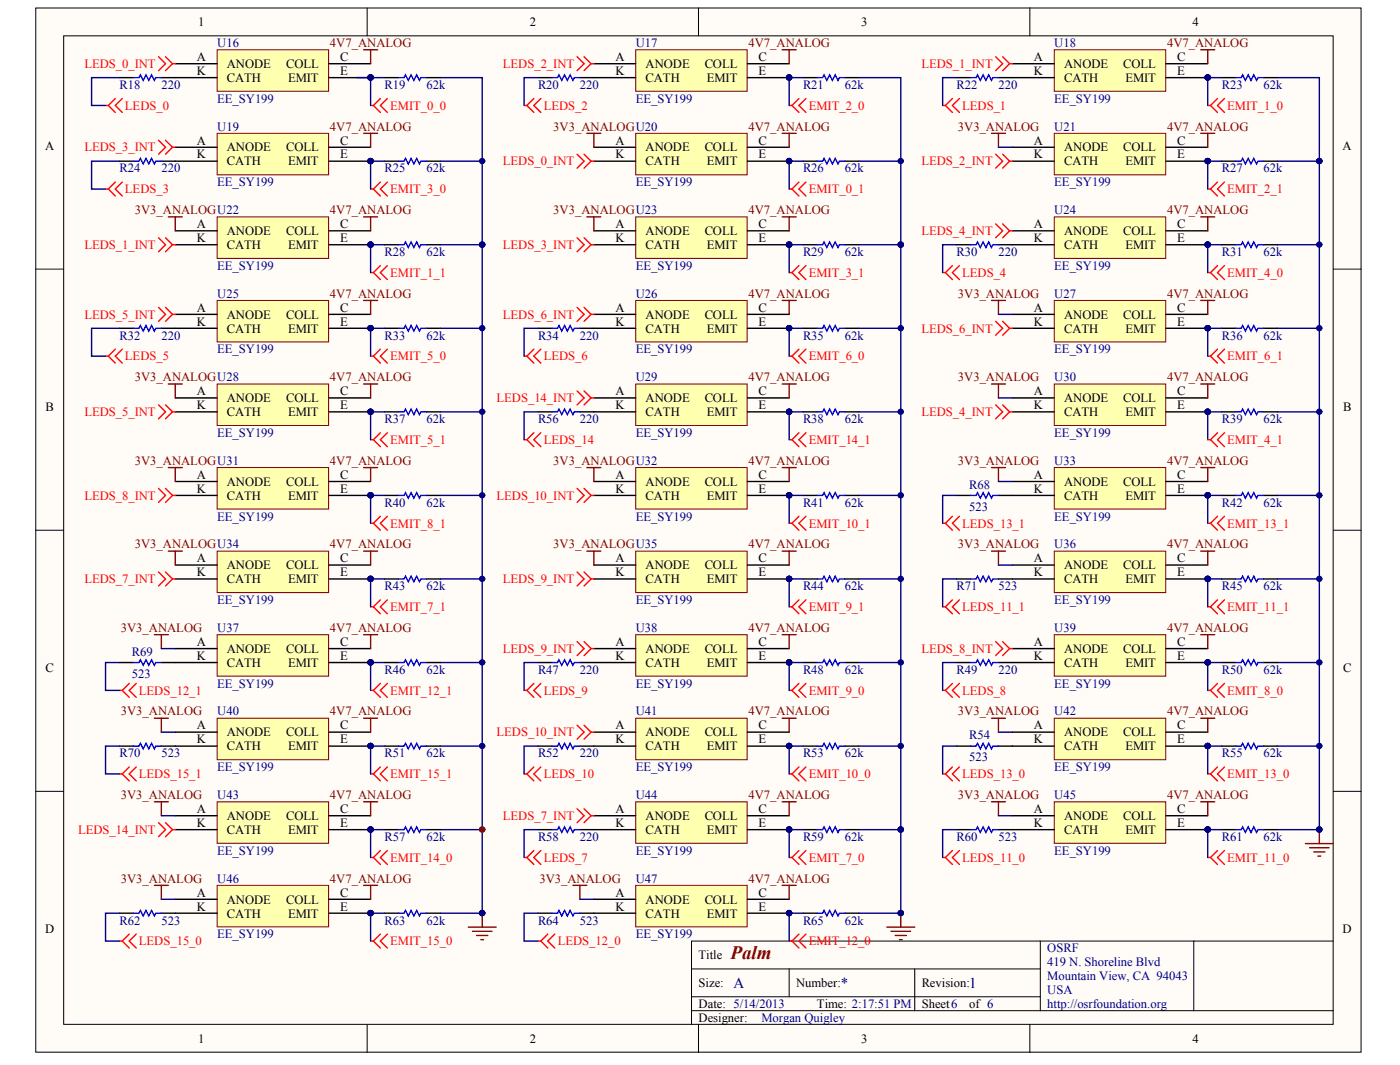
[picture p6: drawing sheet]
<svg xmlns="http://www.w3.org/2000/svg" width="271mm" height="206mm" viewBox="0 0 271 206" stroke-linecap="round" stroke-linejoin="round" font-family="sans-serif">
<defs><g id="words">
<text font-size="3.7" fill="#800000" x="141.4" y="185.5">Palm</text>
<g font-size="2.9" fill="#000080">
<text x="141.9" y="191.1">A</text>
<text x="162.7" y="191.1">*</text>
<text x="187.6" y="191.1">1</text>
</g>
<g font-size="2.4">
<text x="38.4" y="5.1">1</text>
<text x="102.5" y="5.1">2</text>
<text x="166.6" y="5.1">3</text>
<text x="230.7" y="5.1">4</text>
<text x="38.1" y="11.8">A</text>
<text x="65.8" y="11.8">C</text>
<text x="119.1" y="11.8">A</text>
<text x="146.8" y="11.8">C</text>
<text x="200.1" y="11.8">A</text>
<text x="227.8" y="11.8">C</text>
<text x="38.1" y="14.5">K</text>
<text x="43.9" y="15.9">CATH</text>
<text x="43.9" y="13.2">ANODE</text>
<text x="55.4" y="13.2">COLL</text>
<text x="55.8" y="15.9">EMIT</text>
<text x="65.8" y="14.5">E</text>
<text x="119.1" y="14.5">K</text>
<text x="124.9" y="15.9">CATH</text>
<text x="124.9" y="13.2">ANODE</text>
<text x="136.4" y="13.2">COLL</text>
<text x="136.8" y="15.9">EMIT</text>
<text x="146.8" y="14.5">E</text>
<text x="200.1" y="14.5">K</text>
<text x="205.9" y="15.9">CATH</text>
<text x="205.9" y="13.2">ANODE</text>
<text x="217.4" y="13.2">COLL</text>
<text x="217.8" y="15.9">EMIT</text>
<text x="227.8" y="14.5">E</text>
<text x="8.7" y="29">A</text>
<text x="38.1" y="28">A</text>
<text x="43.9" y="29.3">ANODE</text>
<text x="55.4" y="29.3">COLL</text>
<text x="65.8" y="28">C</text>
<text x="119.1" y="28">A</text>
<text x="124.9" y="29.3">ANODE</text>
<text x="136.4" y="29.3">COLL</text>
<text x="146.8" y="28">C</text>
<text x="200.1" y="28">A</text>
<text x="205.9" y="29.3">ANODE</text>
<text x="217.4" y="29.3">COLL</text>
<text x="227.8" y="28">C</text>
<text x="259.8" y="29">A</text>
<text x="38.1" y="30.7">K</text>
<text x="43.9" y="32">CATH</text>
<text x="55.8" y="32">EMIT</text>
<text x="65.8" y="30.7">E</text>
<text x="119.1" y="30.7">K</text>
<text x="124.9" y="32">CATH</text>
<text x="136.8" y="32">EMIT</text>
<text x="146.8" y="30.7">E</text>
<text x="200.1" y="30.7">K</text>
<text x="205.9" y="32">CATH</text>
<text x="217.8" y="32">EMIT</text>
<text x="227.8" y="30.7">E</text>
<text x="38.1" y="46.8">K</text>
<text x="38.1" y="44.1">A</text>
<text x="43.9" y="45.5">ANODE</text>
<text x="55.4" y="45.5">COLL</text>
<text x="65.8" y="46.8">E</text>
<text x="65.8" y="44.1">C</text>
<text x="119.1" y="46.8">K</text>
<text x="119.1" y="44.1">A</text>
<text x="124.9" y="45.5">ANODE</text>
<text x="136.4" y="45.5">COLL</text>
<text x="146.8" y="46.8">E</text>
<text x="146.8" y="44.1">C</text>
<text x="200.1" y="46.8">K</text>
<text x="200.1" y="44.1">A</text>
<text x="205.9" y="45.5">ANODE</text>
<text x="217.4" y="45.5">COLL</text>
<text x="227.8" y="46.8">E</text>
<text x="227.8" y="44.1">C</text>
<text x="43.9" y="48.2">CATH</text>
<text x="55.8" y="48.2">EMIT</text>
<text x="124.9" y="48.2">CATH</text>
<text x="136.8" y="48.2">EMIT</text>
<text x="205.9" y="48.2">CATH</text>
<text x="217.8" y="48.2">EMIT</text>
<text x="38.1" y="63">K</text>
<text x="38.1" y="60.3">A</text>
<text x="43.9" y="64.3">CATH</text>
<text x="43.9" y="61.6">ANODE</text>
<text x="55.4" y="61.6">COLL</text>
<text x="55.8" y="64.3">EMIT</text>
<text x="65.8" y="63">E</text>
<text x="65.8" y="60.3">C</text>
<text x="119.1" y="63">K</text>
<text x="119.1" y="60.3">A</text>
<text x="124.9" y="64.3">CATH</text>
<text x="124.9" y="61.6">ANODE</text>
<text x="136.4" y="61.6">COLL</text>
<text x="136.8" y="64.3">EMIT</text>
<text x="146.8" y="63">E</text>
<text x="146.8" y="60.3">C</text>
<text x="200.1" y="63">K</text>
<text x="200.1" y="60.3">A</text>
<text x="205.9" y="64.3">CATH</text>
<text x="205.9" y="61.6">ANODE</text>
<text x="217.4" y="61.6">COLL</text>
<text x="217.8" y="64.3">EMIT</text>
<text x="227.8" y="63">E</text>
<text x="227.8" y="60.3">C</text>
<text x="38.1" y="76.5">A</text>
<text x="43.9" y="77.8">ANODE</text>
<text x="55.4" y="77.8">COLL</text>
<text x="65.8" y="76.5">C</text>
<text x="119.1" y="76.5">A</text>
<text x="124.9" y="77.8">ANODE</text>
<text x="136.4" y="77.8">COLL</text>
<text x="146.8" y="76.5">C</text>
<text x="200.1" y="76.5">A</text>
<text x="205.9" y="77.8">ANODE</text>
<text x="217.4" y="77.8">COLL</text>
<text x="227.8" y="76.5">C</text>
<text x="8.8" y="79.5">B</text>
<text x="38.1" y="79.1">K</text>
<text x="43.9" y="80.5">CATH</text>
<text x="55.8" y="80.5">EMIT</text>
<text x="65.8" y="79.1">E</text>
<text x="119.1" y="79.1">K</text>
<text x="124.9" y="80.5">CATH</text>
<text x="136.8" y="80.5">EMIT</text>
<text x="146.8" y="79.1">E</text>
<text x="200.1" y="79.1">K</text>
<text x="205.9" y="80.5">CATH</text>
<text x="217.8" y="80.5">EMIT</text>
<text x="227.8" y="79.1">E</text>
<text x="259.9" y="79.5">B</text>
<text x="38.1" y="95.3">K</text>
<text x="38.1" y="92.6">A</text>
<text x="43.9" y="94">ANODE</text>
<text x="55.4" y="94">COLL</text>
<text x="65.8" y="95.3">E</text>
<text x="65.8" y="92.6">C</text>
<text x="119.1" y="95.3">K</text>
<text x="119.1" y="92.6">A</text>
<text x="124.9" y="94">ANODE</text>
<text x="136.4" y="94">COLL</text>
<text x="146.8" y="95.3">E</text>
<text x="146.8" y="92.6">C</text>
<text x="200.1" y="95.3">K</text>
<text x="200.1" y="92.6">A</text>
<text x="205.9" y="94">ANODE</text>
<text x="217.4" y="94">COLL</text>
<text x="227.8" y="95.3">E</text>
<text x="227.8" y="92.6">C</text>
<text x="43.9" y="96.7">CATH</text>
<text x="55.8" y="96.7">EMIT</text>
<text x="124.9" y="96.7">CATH</text>
<text x="136.8" y="96.7">EMIT</text>
<text x="205.9" y="96.7">CATH</text>
<text x="217.8" y="96.7">EMIT</text>
<text x="38.1" y="111.5">K</text>
<text x="38.1" y="108.8">A</text>
<text x="43.9" y="112.8">CATH</text>
<text x="43.9" y="110.1">ANODE</text>
<text x="55.4" y="110.1">COLL</text>
<text x="55.8" y="112.8">EMIT</text>
<text x="65.8" y="111.5">E</text>
<text x="65.8" y="108.8">C</text>
<text x="119.1" y="111.5">K</text>
<text x="119.1" y="108.8">A</text>
<text x="124.9" y="112.8">CATH</text>
<text x="124.9" y="110.1">ANODE</text>
<text x="136.4" y="110.1">COLL</text>
<text x="136.8" y="112.8">EMIT</text>
<text x="146.8" y="111.5">E</text>
<text x="146.8" y="108.8">C</text>
<text x="200.1" y="111.5">K</text>
<text x="200.1" y="108.8">A</text>
<text x="205.9" y="112.8">CATH</text>
<text x="205.9" y="110.1">ANODE</text>
<text x="217.4" y="110.1">COLL</text>
<text x="217.8" y="112.8">EMIT</text>
<text x="227.8" y="111.5">E</text>
<text x="227.8" y="108.8">C</text>
<text x="38.1" y="124.9">A</text>
<text x="65.8" y="124.9">C</text>
<text x="119.1" y="124.9">A</text>
<text x="146.8" y="124.9">C</text>
<text x="200.1" y="124.9">A</text>
<text x="227.8" y="124.9">C</text>
<text x="8.8" y="130">C</text>
<text x="38.1" y="127.6">K</text>
<text x="43.9" y="129">CATH</text>
<text x="43.9" y="126.3">ANODE</text>
<text x="55.4" y="126.3">COLL</text>
<text x="55.8" y="129">EMIT</text>
<text x="65.8" y="127.6">E</text>
<text x="119.1" y="127.6">K</text>
<text x="124.9" y="129">CATH</text>
<text x="124.9" y="126.3">ANODE</text>
<text x="136.4" y="126.3">COLL</text>
<text x="136.8" y="129">EMIT</text>
<text x="146.8" y="127.6">E</text>
<text x="200.1" y="127.6">K</text>
<text x="205.9" y="129">CATH</text>
<text x="205.9" y="126.3">ANODE</text>
<text x="217.4" y="126.3">COLL</text>
<text x="217.8" y="129">EMIT</text>
<text x="227.8" y="127.6">E</text>
<text x="259.9" y="130">C</text>
<text x="38.1" y="143.8">K</text>
<text x="38.1" y="141.1">A</text>
<text x="43.9" y="142.4">ANODE</text>
<text x="55.4" y="142.4">COLL</text>
<text x="65.8" y="143.8">E</text>
<text x="65.8" y="141.1">C</text>
<text x="119.1" y="143.8">K</text>
<text x="119.1" y="141.1">A</text>
<text x="124.9" y="142.4">ANODE</text>
<text x="136.4" y="142.4">COLL</text>
<text x="146.8" y="143.8">E</text>
<text x="146.8" y="141.1">C</text>
<text x="200.1" y="143.8">K</text>
<text x="200.1" y="141.1">A</text>
<text x="205.9" y="142.4">ANODE</text>
<text x="217.4" y="142.4">COLL</text>
<text x="227.8" y="143.8">E</text>
<text x="227.8" y="141.1">C</text>
<text x="43.9" y="145.1">CATH</text>
<text x="55.8" y="145.1">EMIT</text>
<text x="124.9" y="145.1">CATH</text>
<text x="136.8" y="145.1">EMIT</text>
<text x="205.9" y="145.1">CATH</text>
<text x="217.8" y="145.1">EMIT</text>
<text x="38.1" y="160">K</text>
<text x="38.1" y="157.3">A</text>
<text x="43.9" y="161.3">CATH</text>
<text x="43.9" y="158.6">ANODE</text>
<text x="55.4" y="158.6">COLL</text>
<text x="55.8" y="161.3">EMIT</text>
<text x="65.8" y="160">E</text>
<text x="65.8" y="157.3">C</text>
<text x="119.1" y="160">K</text>
<text x="119.1" y="157.3">A</text>
<text x="124.9" y="161.3">CATH</text>
<text x="124.9" y="158.6">ANODE</text>
<text x="136.4" y="158.6">COLL</text>
<text x="136.8" y="161.3">EMIT</text>
<text x="146.8" y="160">E</text>
<text x="146.8" y="157.3">C</text>
<text x="200.1" y="160">K</text>
<text x="200.1" y="157.3">A</text>
<text x="205.9" y="161.3">CATH</text>
<text x="205.9" y="158.6">ANODE</text>
<text x="217.4" y="158.6">COLL</text>
<text x="217.8" y="161.3">EMIT</text>
<text x="227.8" y="160">E</text>
<text x="227.8" y="157.3">C</text>
<text x="38.1" y="173.4">A</text>
<text x="65.8" y="173.4">C</text>
<text x="119.1" y="173.4">A</text>
<text x="146.8" y="173.4">C</text>
<text x="38.1" y="176.1">K</text>
<text x="43.9" y="177.5">CATH</text>
<text x="43.9" y="174.8">ANODE</text>
<text x="55.4" y="174.8">COLL</text>
<text x="55.8" y="177.5">EMIT</text>
<text x="65.8" y="176.1">E</text>
<text x="119.1" y="176.1">K</text>
<text x="124.9" y="177.5">CATH</text>
<text x="124.9" y="174.8">ANODE</text>
<text x="136.4" y="174.8">COLL</text>
<text x="136.8" y="177.5">EMIT</text>
<text x="146.8" y="176.1">E</text>
<text x="8.7" y="180.5">D</text>
<text x="135.2" y="185.5">Title</text>
<text x="259.8" y="180.5">D</text>
<text x="135.2" y="190.9">Size:</text>
<text x="154.1" y="190.9">Number:</text>
<text x="178.4" y="190.9">Revision:</text>
<text x="135.2" y="195">Date: 5/14/2013</text>
<text x="135.2" y="197.7">Designer:</text>
<text x="158.1" y="195">Time: 2:17:51 PM</text>
<text x="178.4" y="195">Sheet6</text>
<text x="187.6" y="195">of 6</text>
<text x="38.4" y="201.7">1</text>
<text x="102.5" y="201.7">2</text>
<text x="166.6" y="201.7">3</text>
<text x="230.7" y="201.7">4</text>
</g>
<g font-size="2.4" fill="#000080">
<text x="42" y="9.1">U16</text>
<text x="123" y="9.1">U17</text>
<text x="204" y="9.1">U18</text>
<text x="23.1" y="17.2">R18</text>
<text x="31.2" y="17.2">220</text>
<text x="74.4" y="17.2">R19</text>
<text x="82.5" y="17.2">62k</text>
<text x="104.1" y="17.2">R20</text>
<text x="112.2" y="17.2">220</text>
<text x="155.4" y="17.2">R21</text>
<text x="163.5" y="17.2">62k</text>
<text x="185.1" y="17.2">R22</text>
<text x="193.2" y="17.2">220</text>
<text x="236.4" y="17.2">R23</text>
<text x="244.5" y="17.2">62k</text>
<text x="42" y="19.9">EE_SY199</text>
<text x="123" y="19.9">EE_SY199</text>
<text x="204" y="19.9">EE_SY199</text>
<text x="42" y="25.3">U19</text>
<text x="204" y="25.3">U21</text>
<text x="23.1" y="33.4">R24</text>
<text x="31.2" y="33.4">220</text>
<text x="74.4" y="33.4">R25</text>
<text x="82.5" y="33.4">62k</text>
<text x="155.4" y="33.4">R26</text>
<text x="163.5" y="33.4">62k</text>
<text x="236.4" y="33.4">R27</text>
<text x="244.5" y="33.4">62k</text>
<text x="42" y="36.1">EE_SY199</text>
<text x="123" y="36.1">EE_SY199</text>
<text x="204" y="36.1">EE_SY199</text>
<text x="204" y="41.4">U24</text>
<text x="42" y="52.2">EE_SY199</text>
<text x="74.4" y="49.5">R28</text>
<text x="82.5" y="49.5">62k</text>
<text x="123" y="52.2">EE_SY199</text>
<text x="155.4" y="49.5">R29</text>
<text x="163.5" y="49.5">62k</text>
<text x="185.1" y="49.5">R30</text>
<text x="193.2" y="49.5">220</text>
<text x="204" y="52.2">EE_SY199</text>
<text x="236.4" y="49.5">R31</text>
<text x="244.5" y="49.5">62k</text>
<text x="42" y="57.6">U25</text>
<text x="123" y="57.6">U26</text>
<text x="204" y="57.6">U27</text>
<text x="23.1" y="65.7">R32</text>
<text x="31.2" y="65.7">220</text>
<text x="74.4" y="65.7">R33</text>
<text x="82.5" y="65.7">62k</text>
<text x="104.1" y="65.7">R34</text>
<text x="112.2" y="65.7">220</text>
<text x="155.4" y="65.7">R35</text>
<text x="163.5" y="65.7">62k</text>
<text x="236.4" y="65.7">R36</text>
<text x="244.5" y="65.7">62k</text>
<text x="42" y="68.4">EE_SY199</text>
<text x="123" y="68.4">EE_SY199</text>
<text x="204" y="68.4">EE_SY199</text>
<text x="123" y="73.8">U29</text>
<text x="204" y="73.8">U30</text>
<text x="74.4" y="81.8">R37</text>
<text x="82.5" y="81.8">62k</text>
<text x="104.1" y="81.8">R56</text>
<text x="112.2" y="81.8">220</text>
<text x="155.4" y="81.8">R38</text>
<text x="163.5" y="81.8">62k</text>
<text x="236.4" y="81.8">R39</text>
<text x="244.5" y="81.8">62k</text>
<text x="42" y="84.5">EE_SY199</text>
<text x="123" y="84.5">EE_SY199</text>
<text x="204" y="84.5">EE_SY199</text>
<text x="204" y="89.9">U33</text>
<text x="187.6" y="94.5">R68</text>
<text x="42" y="100.7">EE_SY199</text>
<text x="74.4" y="98">R40</text>
<text x="82.5" y="98">62k</text>
<text x="123" y="100.7">EE_SY199</text>
<text x="155.4" y="98">R41</text>
<text x="163.5" y="98">62k</text>
<text x="187.6" y="98.8">523</text>
<text x="204" y="100.7">EE_SY199</text>
<text x="236.4" y="98">R42</text>
<text x="244.5" y="98">62k</text>
<text x="204" y="106.1">U36</text>
<text x="42" y="116.9">EE_SY199</text>
<text x="74.4" y="114.2">R43</text>
<text x="82.5" y="114.2">62k</text>
<text x="123" y="116.9">EE_SY199</text>
<text x="155.4" y="114.2">R44</text>
<text x="163.5" y="114.2">62k</text>
<text x="185.1" y="114.2">R71</text>
<text x="193.2" y="114.2">523</text>
<text x="204" y="116.9">EE_SY199</text>
<text x="236.4" y="114.2">R45</text>
<text x="244.5" y="114.2">62k</text>
<text x="42" y="122.2">U37</text>
<text x="123" y="122.2">U38</text>
<text x="204" y="122.2">U39</text>
<text x="25.5" y="131.1">523</text>
<text x="25.5" y="126.8">R69</text>
<text x="74.4" y="130.3">R46</text>
<text x="82.5" y="130.3">62k</text>
<text x="104.1" y="130.3">R47</text>
<text x="112.2" y="130.3">220</text>
<text x="155.4" y="130.3">R48</text>
<text x="163.5" y="130.3">62k</text>
<text x="185.1" y="130.3">R49</text>
<text x="193.2" y="130.3">220</text>
<text x="236.4" y="130.3">R50</text>
<text x="244.5" y="130.3">62k</text>
<text x="42" y="133">EE_SY199</text>
<text x="123" y="133">EE_SY199</text>
<text x="204" y="133">EE_SY199</text>
<text x="42" y="138.4">U40</text>
<text x="123" y="138.4">U41</text>
<text x="187.6" y="143">R54</text>
<text x="204" y="138.4">U42</text>
<text x="23.1" y="146.5">R70</text>
<text x="31.2" y="146.5">523</text>
<text x="42" y="149.2">EE_SY199</text>
<text x="74.4" y="146.5">R51</text>
<text x="82.5" y="146.5">62k</text>
<text x="104.1" y="146.5">R52</text>
<text x="112.2" y="146.5">220</text>
<text x="123" y="149.2">EE_SY199</text>
<text x="155.4" y="146.5">R53</text>
<text x="163.5" y="146.5">62k</text>
<text x="187.6" y="147.3">523</text>
<text x="204" y="149.2">EE_SY199</text>
<text x="236.4" y="146.5">R55</text>
<text x="244.5" y="146.5">62k</text>
<text x="42" y="154.6">U43</text>
<text x="123" y="154.6">U44</text>
<text x="204" y="154.6">U45</text>
<text x="42" y="165.3">EE_SY199</text>
<text x="74.4" y="162.6">R57</text>
<text x="82.5" y="162.6">62k</text>
<text x="104.1" y="162.6">R58</text>
<text x="112.2" y="162.6">220</text>
<text x="123" y="165.3">EE_SY199</text>
<text x="155.4" y="162.6">R59</text>
<text x="163.5" y="162.6">62k</text>
<text x="185.1" y="162.6">R60</text>
<text x="193.2" y="162.6">523</text>
<text x="204" y="165.3">EE_SY199</text>
<text x="236.4" y="162.6">R61</text>
<text x="244.5" y="162.6">62k</text>
<text x="42" y="170.7">U46</text>
<text x="123" y="170.7">U47</text>
<text x="23.1" y="178.8">R62</text>
<text x="31.2" y="178.8">523</text>
<text x="74.4" y="178.8">R63</text>
<text x="82.5" y="178.8">62k</text>
<text x="104.1" y="178.8">R64</text>
<text x="112.2" y="178.8">523</text>
<text x="155.4" y="178.8">R65</text>
<text x="163.5" y="178.8">62k</text>
<text x="42" y="181.5">EE_SY199</text>
<text x="123" y="181.5">EE_SY199</text>
<text x="202.7" y="184.2">OSRF</text>
<text x="202.7" y="186.9">419 N. Shoreline Blvd</text>
<text x="202.7" y="189.6">Mountain View, CA 94043</text>
<text x="147.3" y="197.7">Morgan Quigley</text>
<text x="202.7" y="192.3">USA</text>
<text x="202.7" y="195">http://osrfoundation.org</text>
</g>
<g font-size="2.4" fill="#800000">
<text x="63.9" y="9.1">4V7_ANALOG</text>
<text x="144.9" y="9.1">4V7_ANALOG</text>
<text x="225.8" y="9.1">4V7_ANALOG</text>
<text x="63.9" y="25.3">4V7_ANALOG</text>
<text x="107.1" y="25.3">3V3_ANALOGU20</text>
<text x="144.9" y="25.3">4V7_ANALOG</text>
<text x="185.4" y="25.3">3V3_ANALOG</text>
<text x="225.8" y="25.3">4V7_ANALOG</text>
<text x="26.1" y="41.4">3V3_ANALOGU22</text>
<text x="63.9" y="41.4">4V7_ANALOG</text>
<text x="107.1" y="41.4">3V3_ANALOGU23</text>
<text x="144.9" y="41.4">4V7_ANALOG</text>
<text x="225.8" y="41.4">4V7_ANALOG</text>
<text x="63.9" y="57.6">4V7_ANALOG</text>
<text x="144.9" y="57.6">4V7_ANALOG</text>
<text x="185.4" y="57.6">3V3_ANALOG</text>
<text x="225.8" y="57.6">4V7_ANALOG</text>
<text x="26.1" y="73.8">3V3_ANALOGU28</text>
<text x="63.9" y="73.8">4V7_ANALOG</text>
<text x="144.9" y="73.8">4V7_ANALOG</text>
<text x="185.4" y="73.8">3V3_ANALOG</text>
<text x="225.8" y="73.8">4V7_ANALOG</text>
<text x="26.1" y="89.9">3V3_ANALOGU31</text>
<text x="63.9" y="89.9">4V7_ANALOG</text>
<text x="107.1" y="89.9">3V3_ANALOGU32</text>
<text x="144.9" y="89.9">4V7_ANALOG</text>
<text x="185.4" y="89.9">3V3_ANALOG</text>
<text x="225.8" y="89.9">4V7_ANALOG</text>
<text x="26.1" y="106.1">3V3_ANALOGU34</text>
<text x="63.9" y="106.1">4V7_ANALOG</text>
<text x="107.1" y="106.1">3V3_ANALOGU35</text>
<text x="144.9" y="106.1">4V7_ANALOG</text>
<text x="185.4" y="106.1">3V3_ANALOG</text>
<text x="225.8" y="106.1">4V7_ANALOG</text>
<text x="23.4" y="122.2">3V3_ANALOG</text>
<text x="63.9" y="122.2">4V7_ANALOG</text>
<text x="144.9" y="122.2">4V7_ANALOG</text>
<text x="225.8" y="122.2">4V7_ANALOG</text>
<text x="23.4" y="138.4">3V3_ANALOG</text>
<text x="63.9" y="138.4">4V7_ANALOG</text>
<text x="144.9" y="138.4">4V7_ANALOG</text>
<text x="185.4" y="138.4">3V3_ANALOG</text>
<text x="225.8" y="138.4">4V7_ANALOG</text>
<text x="23.4" y="154.6">3V3_ANALOG</text>
<text x="63.9" y="154.6">4V7_ANALOG</text>
<text x="144.9" y="154.6">4V7_ANALOG</text>
<text x="185.4" y="154.6">3V3_ANALOG</text>
<text x="225.8" y="154.6">4V7_ANALOG</text>
<text x="23.4" y="170.7">3V3_ANALOG</text>
<text x="63.9" y="170.7">4V7_ANALOG</text>
<text x="104.4" y="170.7">3V3_ANALOG</text>
<text x="144.9" y="170.7">4V7_ANALOG</text>
</g>
<g font-size="2.4" fill="#f00">
<text x="16.3" y="13.2">LEDS_0_INT</text>
<text x="97.3" y="13.2">LEDS_2_INT</text>
<text x="178.3" y="13.2">LEDS_1_INT</text>
<text x="24.2" y="21.2">LEDS_0</text>
<text x="75.5" y="21.2">EMIT_0_0</text>
<text x="105.2" y="21.2">LEDS_2</text>
<text x="156.5" y="21.2">EMIT_2_0</text>
<text x="186.2" y="21.2">LEDS_1</text>
<text x="237.5" y="21.2">EMIT_1_0</text>
<text x="16.3" y="29.3">LEDS_3_INT</text>
<text x="97.3" y="32">LEDS_0_INT</text>
<text x="178.3" y="32">LEDS_2_INT</text>
<text x="24.2" y="37.4">LEDS_3</text>
<text x="75.5" y="37.4">EMIT_3_0</text>
<text x="156.5" y="37.4">EMIT_0_1</text>
<text x="237.5" y="37.4">EMIT_2_1</text>
<text x="178.3" y="45.5">LEDS_4_INT</text>
<text x="16.3" y="48.2">LEDS_1_INT</text>
<text x="75.5" y="53.6">EMIT_1_1</text>
<text x="97.3" y="48.2">LEDS_3_INT</text>
<text x="156.5" y="53.6">EMIT_3_1</text>
<text x="186.2" y="53.6">LEDS_4</text>
<text x="237.5" y="53.6">EMIT_4_0</text>
<text x="16.3" y="61.6">LEDS_5_INT</text>
<text x="97.3" y="61.6">LEDS_6_INT</text>
<text x="178.3" y="64.3">LEDS_6_INT</text>
<text x="24.2" y="69.7">LEDS_5</text>
<text x="75.5" y="69.7">EMIT_5_0</text>
<text x="105.2" y="69.7">LEDS_6</text>
<text x="156.5" y="69.7">EMIT_6_0</text>
<text x="237.5" y="69.7">EMIT_6_1</text>
<text x="96.1" y="77.8">LEDS_14_INT</text>
<text x="16.3" y="80.5">LEDS_5_INT</text>
<text x="178.3" y="80.5">LEDS_4_INT</text>
<text x="75.5" y="85.9">EMIT_5_1</text>
<text x="105.2" y="85.9">LEDS_14</text>
<text x="156.5" y="85.9">EMIT_14_1</text>
<text x="237.5" y="85.9">EMIT_4_1</text>
<text x="16.3" y="96.7">LEDS_8_INT</text>
<text x="96.1" y="96.7">LEDS_10_INT</text>
<text x="75.5" y="102">EMIT_8_1</text>
<text x="156.5" y="102">EMIT_10_1</text>
<text x="186.2" y="102">LEDS_13_1</text>
<text x="237.5" y="102">EMIT_13_1</text>
<text x="16.3" y="112.8">LEDS_7_INT</text>
<text x="97.3" y="112.8">LEDS_9_INT</text>
<text x="75.5" y="118.2">EMIT_7_1</text>
<text x="156.5" y="118.2">EMIT_9_1</text>
<text x="186.2" y="118.2">LEDS_11_1</text>
<text x="237.5" y="118.2">EMIT_11_1</text>
<text x="97.3" y="126.3">LEDS_9_INT</text>
<text x="178.3" y="126.3">LEDS_8_INT</text>
<text x="26.9" y="134.4">LEDS_12_1</text>
<text x="75.5" y="134.4">EMIT_12_1</text>
<text x="105.2" y="134.4">LEDS_9</text>
<text x="156.5" y="134.4">EMIT_9_0</text>
<text x="186.2" y="134.4">LEDS_8</text>
<text x="237.5" y="134.4">EMIT_8_0</text>
<text x="96.1" y="142.4">LEDS_10_INT</text>
<text x="26.9" y="150.5">LEDS_15_1</text>
<text x="75.5" y="150.5">EMIT_15_1</text>
<text x="105.2" y="150.5">LEDS_10</text>
<text x="156.5" y="150.5">EMIT_10_0</text>
<text x="186.2" y="150.5">LEDS_13_0</text>
<text x="237.5" y="150.5">EMIT_13_0</text>
<text x="15.1" y="161.3">LEDS_14_INT</text>
<text x="97.3" y="158.6">LEDS_7_INT</text>
<text x="75.5" y="166.7">EMIT_14_0</text>
<text x="105.2" y="166.7">LEDS_7</text>
<text x="156.5" y="166.7">EMIT_7_0</text>
<text x="186.2" y="166.7">LEDS_11_0</text>
<text x="237.5" y="166.7">EMIT_11_0</text>
<text x="26.9" y="182.9">LEDS_15_0</text>
<text x="75.5" y="182.9">EMIT_15_0</text>
<text x="107.9" y="182.9">LEDS_12_0</text>
<text x="156.5" y="182.9">EMIT_12_0</text>
</g>
</g></defs>
<g fill="#fffcf8" stroke="#000" stroke-width=".19">
<path d="M6.9 1.5h256.5v202h-256.5z"/>
<path d="M12.3 6.9h245.7v191.3h-245.7z"/>
</g>
<g fill="none" stroke="#000" stroke-width=".19">
<path d="M71 1.5v5.4M135.2 1.5v5.4M199.3 1.5v5.4M6.9 52.1h5.4M258 52.1h5.4M6.9 102.6h5.4M258 102.6h5.4M6.9 153.1h5.4M258 153.1h5.4M71 198.2v5.4M133.8 187.4h67.5M133.8 195.5h124.2"/>
<path d="M133.8 192.8h67.5M135.2 198.2v5.4M152.7 187.4v5.4M177 187.4v8.1M199.3 198.2v5.4M201.3 182v13.5M231 182h-97.2v16.2M258 182h-27v13.5"/>
</g>
<circle cx="93.3" cy="160.5" r=".52" fill="#000080" stroke="#000080" stroke-width=".19"/>
<path d="M42 9.6h21.6v8.1h-21.6z" fill="#ffffb0" stroke="#800000" stroke-width=".19"/>
<path d="M33.9 15h8.1M33.9 12.3h8.1M63.6 15h8.1M63.6 12.3h8.1" fill="none" stroke="#000" stroke-width=".27"/>
<circle cx="71.7" cy="15" r=".52" fill="#000080" stroke="#000080" stroke-width=".19"/>
<path d="M42 25.8h21.6v8h-21.6z" fill="#ffffb0" stroke="#800000" stroke-width=".19"/>
<path d="M33.9 31.2h8.1M33.9 28.5h8.1M63.6 31.2h8.1M63.6 28.5h8.1" fill="none" stroke="#000" stroke-width=".27"/>
<circle cx="71.7" cy="31.2" r=".52" fill="#000080" stroke="#000080" stroke-width=".19"/>
<path d="M42 42h21.6v8h-21.6z" fill="#ffffb0" stroke="#800000" stroke-width=".19"/>
<path d="M33.9 47.3h8.1M33.9 44.7h8.1M63.6 47.3h8.1M63.6 44.7h8.1" fill="none" stroke="#000" stroke-width=".27"/>
<circle cx="71.7" cy="47.3" r=".52" fill="#000080" stroke="#000080" stroke-width=".19"/>
<path d="M42 58.1h21.6v8h-21.6z" fill="#ffffb0" stroke="#800000" stroke-width=".19"/>
<path d="M33.9 63.5h8.1M33.9 60.8h8.1M63.6 63.5h8.1M63.6 60.8h8.1" fill="none" stroke="#000" stroke-width=".27"/>
<circle cx="71.7" cy="63.5" r=".52" fill="#000080" stroke="#000080" stroke-width=".19"/>
<path d="M42 74.3h21.6v8h-21.6z" fill="#ffffb0" stroke="#800000" stroke-width=".19"/>
<path d="M33.9 79.7h8.1M33.9 77h8.1M63.6 79.7h8.1M63.6 77h8.1" fill="none" stroke="#000" stroke-width=".27"/>
<circle cx="71.7" cy="79.6" r=".52" fill="#000080" stroke="#000080" stroke-width=".19"/>
<path d="M42 90.4h21.6v8.1h-21.6z" fill="#ffffb0" stroke="#800000" stroke-width=".19"/>
<path d="M33.9 95.8h8.1M33.9 93.1h8.1M63.6 95.8h8.1M63.6 93.1h8.1" fill="none" stroke="#000" stroke-width=".27"/>
<circle cx="71.7" cy="95.8" r=".52" fill="#000080" stroke="#000080" stroke-width=".19"/>
<path d="M42 106.6h21.6v8h-21.6z" fill="#ffffb0" stroke="#800000" stroke-width=".19"/>
<path d="M33.9 112h8.1M33.9 109.3h8.1M63.6 112h8.1M63.6 109.3h8.1" fill="none" stroke="#000" stroke-width=".27"/>
<circle cx="71.7" cy="112" r=".52" fill="#000080" stroke="#000080" stroke-width=".19"/>
<path d="M42 122.8h21.6v8h-21.6z" fill="#ffffb0" stroke="#800000" stroke-width=".19"/>
<path d="M33.9 128.2h8.1M33.9 125.5h8.1M63.6 128.2h8.1M63.6 125.5h8.1" fill="none" stroke="#000" stroke-width=".27"/>
<circle cx="71.7" cy="128.1" r=".52" fill="#000080" stroke="#000080" stroke-width=".19"/>
<path d="M42 138.9h21.6v8.1h-21.6z" fill="#ffffb0" stroke="#800000" stroke-width=".19"/>
<path d="M33.9 144.3h8.1M33.9 141.6h8.1M63.6 144.3h8.1M63.6 141.6h8.1" fill="none" stroke="#000" stroke-width=".27"/>
<circle cx="71.7" cy="144.3" r=".52" fill="#000080" stroke="#000080" stroke-width=".19"/>
<path d="M42 155.1h21.6v8h-21.6z" fill="#ffffb0" stroke="#800000" stroke-width=".19"/>
<path d="M33.9 157.8h8.1M63.6 157.8h8.1M33.9 160.5h8.1M63.6 160.5h8.1" fill="none" stroke="#000" stroke-width=".27"/>
<circle cx="71.7" cy="160.5" r=".52" fill="#000080" stroke="#000080" stroke-width=".19"/>
<path d="M123 9.6h21.6v8.1h-21.6z" fill="#ffffb0" stroke="#800000" stroke-width=".19"/>
<path d="M114.9 15h8.1M114.9 12.3h8.1M144.6 15h8.1M144.6 12.3h8.1" fill="none" stroke="#000" stroke-width=".27"/>
<circle cx="152.7" cy="15" r=".52" fill="#000080" stroke="#000080" stroke-width=".19"/>
<path d="M123 25.8h21.6v8h-21.6z" fill="#ffffb0" stroke="#800000" stroke-width=".19"/>
<path d="M114.9 31.2h8.1M114.9 28.5h8.1M144.6 31.2h8.1M144.6 28.5h8.1" fill="none" stroke="#000" stroke-width=".27"/>
<circle cx="152.7" cy="31.2" r=".52" fill="#000080" stroke="#000080" stroke-width=".19"/>
<path d="M123 42h21.6v8h-21.6z" fill="#ffffb0" stroke="#800000" stroke-width=".19"/>
<path d="M114.9 47.3h8.1M114.9 44.7h8.1M144.6 47.3h8.1M144.6 44.7h8.1" fill="none" stroke="#000" stroke-width=".27"/>
<circle cx="152.7" cy="47.3" r=".52" fill="#000080" stroke="#000080" stroke-width=".19"/>
<path d="M123 58.1h21.6v8h-21.6z" fill="#ffffb0" stroke="#800000" stroke-width=".19"/>
<path d="M114.9 63.5h8.1M114.9 60.8h8.1M144.6 63.5h8.1M144.6 60.8h8.1" fill="none" stroke="#000" stroke-width=".27"/>
<circle cx="152.7" cy="63.5" r=".52" fill="#000080" stroke="#000080" stroke-width=".19"/>
<path d="M123 74.3h21.6v8h-21.6z" fill="#ffffb0" stroke="#800000" stroke-width=".19"/>
<path d="M114.9 79.7h8.1M114.9 77h8.1M144.6 79.7h8.1M144.6 77h8.1" fill="none" stroke="#000" stroke-width=".27"/>
<circle cx="152.7" cy="79.6" r=".52" fill="#000080" stroke="#000080" stroke-width=".19"/>
<path d="M123 90.4h21.6v8.1h-21.6z" fill="#ffffb0" stroke="#800000" stroke-width=".19"/>
<path d="M114.9 95.8h8.1M114.9 93.1h8.1M144.6 95.8h8.1M144.6 93.1h8.1" fill="none" stroke="#000" stroke-width=".27"/>
<circle cx="152.7" cy="95.8" r=".52" fill="#000080" stroke="#000080" stroke-width=".19"/>
<path d="M123 106.6h21.6v8h-21.6z" fill="#ffffb0" stroke="#800000" stroke-width=".19"/>
<path d="M114.9 112h8.1M114.9 109.3h8.1M144.6 112h8.1M144.6 109.3h8.1" fill="none" stroke="#000" stroke-width=".27"/>
<circle cx="152.7" cy="112" r=".52" fill="#000080" stroke="#000080" stroke-width=".19"/>
<path d="M123 122.8h21.6v8h-21.6z" fill="#ffffb0" stroke="#800000" stroke-width=".19"/>
<path d="M114.9 128.2h8.1M114.9 125.5h8.1M144.6 128.2h8.1M144.6 125.5h8.1" fill="none" stroke="#000" stroke-width=".27"/>
<circle cx="152.7" cy="128.1" r=".52" fill="#000080" stroke="#000080" stroke-width=".19"/>
<path d="M123 138.9h21.6v8.1h-21.6z" fill="#ffffb0" stroke="#800000" stroke-width=".19"/>
<path d="M114.9 144.3h8.1M114.9 141.6h8.1M144.6 144.3h8.1M144.6 141.6h8.1" fill="none" stroke="#000" stroke-width=".27"/>
<circle cx="152.7" cy="144.3" r=".52" fill="#000080" stroke="#000080" stroke-width=".19"/>
<path d="M123 155.1h21.6v8h-21.6z" fill="#ffffb0" stroke="#800000" stroke-width=".19"/>
<path d="M114.9 157.8h8.1M144.6 157.8h8.1M114.9 160.5h8.1M144.6 160.5h8.1" fill="none" stroke="#000" stroke-width=".27"/>
<circle cx="152.7" cy="160.5" r=".52" fill="#000080" stroke="#000080" stroke-width=".19"/>
<path d="M204 9.6h21.6v8.1h-21.6z" fill="#ffffb0" stroke="#800000" stroke-width=".19"/>
<path d="M195.9 15h8.1M195.9 12.3h8.1M225.6 15h8.1M225.6 12.3h8.1" fill="none" stroke="#000" stroke-width=".27"/>
<circle cx="233.7" cy="15" r=".52" fill="#000080" stroke="#000080" stroke-width=".19"/>
<path d="M204 25.8h21.6v8h-21.6z" fill="#ffffb0" stroke="#800000" stroke-width=".19"/>
<path d="M195.9 31.2h8.1M195.9 28.5h8.1M225.6 31.2h8.1M225.6 28.5h8.1" fill="none" stroke="#000" stroke-width=".27"/>
<circle cx="233.7" cy="31.2" r=".52" fill="#000080" stroke="#000080" stroke-width=".19"/>
<path d="M204 42h21.6v8h-21.6z" fill="#ffffb0" stroke="#800000" stroke-width=".19"/>
<path d="M195.9 47.3h8.1M195.9 44.7h8.1M225.6 47.3h8.1M225.6 44.7h8.1" fill="none" stroke="#000" stroke-width=".27"/>
<circle cx="233.7" cy="47.3" r=".52" fill="#000080" stroke="#000080" stroke-width=".19"/>
<path d="M204 58.1h21.6v8h-21.6z" fill="#ffffb0" stroke="#800000" stroke-width=".19"/>
<path d="M195.9 63.5h8.1M195.9 60.8h8.1M225.6 63.5h8.1M225.6 60.8h8.1" fill="none" stroke="#000" stroke-width=".27"/>
<circle cx="233.7" cy="63.5" r=".52" fill="#000080" stroke="#000080" stroke-width=".19"/>
<path d="M204 74.3h21.6v8h-21.6z" fill="#ffffb0" stroke="#800000" stroke-width=".19"/>
<path d="M195.9 79.7h8.1M195.9 77h8.1M225.6 79.7h8.1M225.6 77h8.1" fill="none" stroke="#000" stroke-width=".27"/>
<circle cx="233.7" cy="79.6" r=".52" fill="#000080" stroke="#000080" stroke-width=".19"/>
<path d="M204 90.4h21.6v8.1h-21.6z" fill="#ffffb0" stroke="#800000" stroke-width=".19"/>
<path d="M195.9 95.8h8.1M195.9 93.1h8.1M225.6 95.8h8.1M225.6 93.1h8.1" fill="none" stroke="#000" stroke-width=".27"/>
<circle cx="233.7" cy="95.8" r=".52" fill="#000080" stroke="#000080" stroke-width=".19"/>
<path d="M204 106.6h21.6v8h-21.6z" fill="#ffffb0" stroke="#800000" stroke-width=".19"/>
<path d="M195.9 112h8.1M195.9 109.3h8.1M225.6 112h8.1M225.6 109.3h8.1" fill="none" stroke="#000" stroke-width=".27"/>
<circle cx="233.7" cy="112" r=".52" fill="#000080" stroke="#000080" stroke-width=".19"/>
<path d="M204 122.8h21.6v8h-21.6z" fill="#ffffb0" stroke="#800000" stroke-width=".19"/>
<path d="M195.9 128.2h8.1M195.9 125.5h8.1M225.6 128.2h8.1M225.6 125.5h8.1" fill="none" stroke="#000" stroke-width=".27"/>
<circle cx="233.7" cy="128.1" r=".52" fill="#000080" stroke="#000080" stroke-width=".19"/>
<path d="M204 138.9h21.6v8.1h-21.6z" fill="#ffffb0" stroke="#800000" stroke-width=".19"/>
<path d="M195.9 144.3h8.1M195.9 141.6h8.1M225.6 144.3h8.1M225.6 141.6h8.1" fill="none" stroke="#000" stroke-width=".27"/>
<circle cx="233.7" cy="144.3" r=".52" fill="#000080" stroke="#000080" stroke-width=".19"/>
<path d="M204 155.1h21.6v8h-21.6z" fill="#ffffb0" stroke="#800000" stroke-width=".19"/>
<path d="M195.9 157.8h8.1M225.6 157.8h8.1M195.9 160.5h8.1M225.6 160.5h8.1" fill="none" stroke="#000" stroke-width=".27"/>
<circle cx="233.7" cy="160.5" r=".52" fill="#000080" stroke="#000080" stroke-width=".19"/>
<path d="M42 171.3h21.6v8h-21.6z" fill="#ffffb0" stroke="#800000" stroke-width=".19"/>
<path d="M33.9 176.7h8.1M33.9 174h8.1M63.6 176.7h8.1M63.6 174h8.1" fill="none" stroke="#000" stroke-width=".27"/>
<circle cx="71.7" cy="176.6" r=".52" fill="#000080" stroke="#000080" stroke-width=".19"/>
<path d="M123 171.3h21.6v8h-21.6z" fill="#ffffb0" stroke="#800000" stroke-width=".19"/>
<g fill="none" stroke="#000" stroke-width=".27">
<path d="M23.1 15h2.7M31.2 15h2.7M74.4 15h2.7M82.5 15h2.7M104.1 15h2.7M112.2 15h2.7M155.4 15h2.7M163.5 15h2.7M185.1 15h2.7M193.2 15h2.7M236.4 15h2.7M244.5 15h2.7"/>
<path d="M23.1 31.2h2.7M31.2 31.2h2.7M74.4 31.2h2.7M82.5 31.2h2.7M155.4 31.2h2.7M163.5 31.2h2.7M236.4 31.2h2.7M244.5 31.2h2.7M74.4 47.3h2.7M82.5 47.3h2.7M155.4 47.3h2.7M163.5 47.3h2.7"/>
<path d="M185.1 47.3h2.7M193.2 47.3h2.7M236.4 47.3h2.7M244.5 47.3h2.7M23.1 63.5h2.7M31.2 63.5h2.7M74.4 79.7h2.7M74.4 63.5h2.7M82.5 79.7h2.7M82.5 63.5h2.7M104.1 79.7h2.7M104.1 63.5h2.7"/>
<path d="M112.2 79.7h2.7M112.2 63.5h2.7M155.4 79.7h2.7M155.4 63.5h2.7M163.5 79.7h2.7M163.5 63.5h2.7M236.4 79.7h2.7M236.4 63.5h2.7M244.5 79.7h2.7M244.5 63.5h2.7M74.4 95.8h2.7M82.5 95.8h2.7"/>
<path d="M155.4 95.8h2.7M163.5 95.8h2.7M185.1 95.8h2.7M193.2 95.8h2.7M236.4 95.8h2.7M244.5 95.8h2.7M74.4 112h2.7M82.5 112h2.7M155.4 112h2.7M163.5 112h2.7M185.1 112h2.7M193.2 112h2.7"/>
<path d="M236.4 112h2.7M244.5 112h2.7M23.1 128.2h2.7M31.2 128.2h2.7M74.4 128.2h2.7M82.5 128.2h2.7M104.1 128.2h2.7M112.2 128.2h2.7M155.4 128.2h2.7M163.5 128.2h2.7M185.1 128.2h2.7M193.2 128.2h2.7"/>
<path d="M236.4 128.2h2.7M244.5 128.2h2.7M23.1 144.3h2.7M31.2 144.3h2.7M74.4 144.3h2.7M82.5 144.3h2.7M104.1 144.3h2.7M112.2 144.3h2.7M155.4 144.3h2.7M163.5 144.3h2.7M185.1 144.3h2.7M193.2 144.3h2.7"/>
<path d="M236.4 144.3h2.7M244.5 144.3h2.7M23.1 176.7h2.7M31.2 176.7h2.7M74.4 176.7h2.7M74.4 160.5h2.7M82.5 176.7h2.7M82.5 160.5h2.7M104.1 176.7h2.7M104.1 160.5h2.7M112.2 176.7h10.8M112.2 160.5h2.7"/>
<path d="M114.9 174h8.1M144.6 176.7h8.1M144.6 174h8.1M155.4 176.7h2.7M155.4 160.5h2.7M163.5 176.7h2.7M163.5 160.5h2.7M185.1 160.5h2.7M193.2 160.5h2.7M236.4 160.5h2.7M244.5 160.5h2.7"/>
</g>
<g fill="#000080" stroke="#000080" stroke-width=".19">
<circle cx="152.7" cy="176.6" r=".52"/>
<circle cx="93.3" cy="47.3" r=".52"/>
<circle cx="71.7" cy="15" r=".52"/>
<circle cx="93.3" cy="31.2" r=".52"/>
<circle cx="174.3" cy="47.3" r=".52"/>
<circle cx="174.3" cy="31.2" r=".52"/>
<circle cx="71.7" cy="31.2" r=".52"/>
<circle cx="71.7" cy="47.3" r=".52"/>
<circle cx="152.7" cy="47.3" r=".52"/>
<circle cx="152.7" cy="31.2" r=".52"/>
<circle cx="152.7" cy="15" r=".52"/>
<circle cx="233.7" cy="15" r=".52"/>
<circle cx="233.7" cy="31.2" r=".52"/>
<circle cx="255.3" cy="160.5" r=".52"/>
<circle cx="255.3" cy="47.3" r=".52"/>
<circle cx="255.3" cy="79.6" r=".52"/>
<circle cx="233.7" cy="79.6" r=".52"/>
<circle cx="255.3" cy="63.5" r=".52"/>
<circle cx="93.3" cy="176.6" r=".52"/>
<circle cx="233.7" cy="47.3" r=".52"/>
<circle cx="255.3" cy="31.2" r=".52"/>
<circle cx="233.7" cy="63.5" r=".52"/>
<circle cx="174.3" cy="63.5" r=".52"/>
<circle cx="93.3" cy="63.5" r=".52"/>
<circle cx="93.3" cy="79.6" r=".52"/>
<circle cx="152.7" cy="63.5" r=".52"/>
<circle cx="71.7" cy="63.5" r=".52"/>
<circle cx="71.7" cy="79.6" r=".52"/>
<circle cx="93.3" cy="112" r=".52"/>
<circle cx="93.3" cy="95.8" r=".52"/>
<circle cx="174.3" cy="160.5" r=".52"/>
<circle cx="93.3" cy="128.1" r=".52"/>
<circle cx="71.7" cy="128.1" r=".52"/>
<circle cx="93.3" cy="144.3" r=".52"/>
<circle cx="174.3" cy="144.3" r=".52"/>
<circle cx="174.3" cy="112" r=".52"/>
<circle cx="174.3" cy="95.8" r=".52"/>
<circle cx="174.3" cy="79.6" r=".52"/>
<circle cx="255.3" cy="95.8" r=".52"/>
<circle cx="255.3" cy="112" r=".52"/>
<circle cx="255.3" cy="128.1" r=".52"/>
<circle cx="255.3" cy="144.3" r=".52"/>
<circle cx="174.3" cy="176.6" r=".52"/>
<circle cx="71.7" cy="112" r=".52"/>
<circle cx="152.7" cy="160.5" r=".52"/>
<circle cx="71.7" cy="95.8" r=".52"/>
<circle cx="71.7" cy="144.3" r=".52"/>
<circle cx="71.7" cy="160.5" r=".52"/>
<circle cx="71.7" cy="176.6" r=".52"/>
<circle cx="152.7" cy="144.3" r=".52"/>
<circle cx="152.7" cy="128.1" r=".52"/>
<circle cx="152.7" cy="112" r=".52"/>
<circle cx="152.7" cy="95.8" r=".52"/>
<circle cx="152.7" cy="79.6" r=".52"/>
<circle cx="233.7" cy="95.8" r=".52"/>
<circle cx="233.7" cy="112" r=".52"/>
<circle cx="233.7" cy="128.1" r=".52"/>
<circle cx="233.7" cy="144.3" r=".52"/>
<circle cx="233.7" cy="160.5" r=".52"/>
<circle cx="174.3" cy="128.1" r=".52"/>
</g>
<g fill="none" stroke="#800000" stroke-width=".27">
<path d="M70.4 9.6h2.7M71.7 9.6v2.7M151.4 9.6h2.7M152.7 9.6v2.7M232.4 9.6h2.7M233.7 9.6v2.7M70.4 25.8h2.7M71.7 25.8v2.7M113.6 25.8h2.7M114.9 25.8v2.7M151.4 25.8h2.7M152.7 25.8v2.7"/>
<path d="M191.9 25.8h2.7M193.2 25.8v2.7M232.4 25.8h2.7M233.7 25.8v2.7M32.6 42h2.7M33.9 42v2.7M70.4 42h2.7M70.4 58.1h2.7M71.7 42v2.7M71.7 58.1v2.7M113.6 42h2.7M114.9 42v2.7"/>
<path d="M151.4 42h2.7M151.4 58.1h2.7M152.7 42v2.7M152.7 58.1v2.7M191.9 58.1h2.7M193.2 58.1v2.7M232.4 42h2.7M232.4 58.1h2.7M233.7 42v2.7M233.7 58.1v2.7M32.6 74.3h2.7M33.9 74.3v2.7"/>
<path d="M70.4 74.3h2.7M71.7 74.3v2.7M151.4 74.3h2.7M152.7 74.3v2.7M191.9 74.3h2.7M193.2 74.3v2.7M232.4 74.3h2.7M233.7 74.3v2.7M32.6 90.4h2.7M33.9 90.4v2.7M70.4 90.4h2.7M71.7 90.4v2.7"/>
<path d="M113.6 90.4h2.7M114.9 90.4v2.7M151.4 90.4h2.7M152.7 90.4v2.7M191.9 90.4h2.7M193.2 90.4v2.7M232.4 90.4h2.7M233.7 90.4v2.7M32.6 106.6h2.7M33.9 106.6v2.7M70.4 106.6h2.7M71.7 106.6v2.7"/>
<path d="M113.6 106.6h2.7M114.9 106.6v2.7M151.4 106.6h2.7M152.7 106.6v2.7M191.9 106.6h2.7M193.2 106.6v2.7M232.4 106.6h2.7M233.7 106.6v2.7M29.9 122.8h2.7M29.9 138.9h2.7M31.2 122.8v2.7M31.2 138.9v2.7"/>
<path d="M70.4 122.8h2.7M70.4 138.9h2.7M71.7 122.8v2.7M71.7 138.9v2.7M151.4 122.8h2.7M151.4 138.9h2.7M152.7 122.8v2.7M152.7 138.9v2.7M191.9 138.9h2.7M193.2 138.9v2.7M232.4 122.8h2.7M232.4 138.9h2.7"/>
<path d="M233.7 122.8v2.7M233.7 138.9v2.7M29.9 155.1h2.7M31.2 155.1v2.7M70.4 155.1h2.7M71.7 155.1v2.7M151.4 155.1h2.7M152.7 155.1v2.7M191.9 155.1h2.7M193.2 155.1v2.7M232.4 155.1h2.7M233.7 155.1v2.7"/>
<path d="M29.9 171.3h2.7M31.2 171.3v2.7M70.4 171.3h2.7M71.7 171.3v2.7M90.6 179.4h5.4M93.3 176.7v2.7M110.9 171.3h2.7M112.2 171.3v2.7M151.4 171.3h2.7M152.7 171.3v2.7M171.6 179.4h5.4M174.3 176.7v2.7"/>
<path d="M252.6 163.2h5.4M253.4 164h3.8M254.2 164.8h2.2M255.1 165.6h.5M255.3 160.5v2.7M91.4 180.2h3.8M92.2 181h2.2M93.1 181.8h.5M172.4 180.2h3.8M173.2 181h2.2M174.1 181.8h.5"/>
</g>
<g fill="none" stroke="#f00" stroke-width=".27">
<path d="M22.3 19.1l-1.3 1.3M23.7 19.1l-1.4 1.3 1.4 1.4M30.7 11l1.3 1.3-1.3 1.4M32 11l1.4 1.3M33.4 12.3l-1.4 1.4M33.4 12.3h.5M73.6 19.1l-1.3 1.3M75 19.1l-1.4 1.3 1.4 1.4M103.3 19.1l-1.3 1.3M104.7 19.1l-1.4 1.3 1.4 1.4M111.7 11l1.3 1.3-1.3 1.4M113 11l1.4 1.3"/>
<path d="M114.4 12.3h.5M114.4 12.3l-1.4 1.4M154.6 19.1l-1.3 1.3M156 19.1l-1.4 1.3 1.4 1.4M184.3 19.1l-1.3 1.3M185.7 19.1l-1.4 1.3 1.4 1.4M192.7 11l1.3 1.3-1.3 1.4M194 11l1.4 1.3M195.4 12.3h.5M195.4 12.3l-1.4 1.4M235.6 19.1l-1.3 1.3M237 19.1l-1.4 1.3 1.4 1.4"/>
<path d="M20.4 20.4h.6M20.4 36.6h.6M21 20.4l1.3 1.4M21 36.6l1.3 1.3M22.3 35.2l-1.3 1.4M23.7 35.2l-1.4 1.4 1.4 1.3M30.7 27.1l1.3 1.4-1.3 1.3M32 27.1l1.4 1.4M33.4 28.5l-1.4 1.3M33.4 28.5h.5M71.7 20.4h.6M71.7 36.6h.6"/>
<path d="M72.3 20.4l1.3 1.4M72.3 36.6l1.3 1.3M73.6 35.2l-1.3 1.4M75 35.2l-1.4 1.4 1.4 1.3M101.4 20.4h.6M102 20.4l1.3 1.4M111.7 29.8l1.3 1.4-1.3 1.3M113 29.8l1.4 1.4M114.4 31.2l-1.4 1.3M114.4 31.2h.5M152.7 20.4h.6M152.7 36.6h.6"/>
<path d="M153.3 36.6l1.3 1.3M153.3 20.4l1.3 1.4M154.6 35.2l-1.3 1.4M156 35.2l-1.4 1.4 1.4 1.3M182.4 20.4h.6M183 20.4l1.3 1.4M192.7 29.8l1.3 1.4-1.3 1.3M194 29.8l1.4 1.4M195.4 31.2h.5M195.4 31.2l-1.4 1.3M233.7 20.4h.6M233.7 36.6h.6"/>
<path d="M234.3 20.4l1.3 1.4M234.3 36.6l1.3 1.3M235.6 35.2l-1.3 1.4M237 35.2l-1.4 1.4 1.4 1.3M30.7 46l1.3 1.3-1.3 1.4M30.7 59.5l1.3 1.3-1.3 1.4M32 46l1.4 1.3M32 59.5l1.4 1.3M33.4 47.3l-1.4 1.4M33.4 47.3h.5M71.7 52.7h.6M72.3 52.7l1.3 1.4"/>
<path d="M73.6 51.4l-1.3 1.3M75 51.4l-1.4 1.3 1.4 1.4M111.7 46l1.3 1.3-1.3 1.4M111.7 59.5l1.3 1.3-1.3 1.4M113 46l1.4 1.3M113 59.5l1.4 1.3M114.4 47.3h.5M114.4 47.3l-1.4 1.4M152.7 52.7h.6M153.3 52.7l1.3 1.4M154.6 51.4l-1.3 1.3M156 51.4l-1.4 1.3 1.4 1.4"/>
<path d="M182.4 52.7h.6M183 52.7l1.3 1.4M184.3 51.4l-1.3 1.3M185.7 51.4l-1.4 1.3 1.4 1.4M192.7 43.3l1.3 1.4-1.3 1.3M194 43.3l1.4 1.4M195.4 44.7l-1.4 1.3M195.4 44.7h.5M233.7 52.7h.6M234.3 52.7l1.3 1.4M235.6 51.4l-1.3 1.3M237 51.4l-1.4 1.3 1.4 1.4"/>
<path d="M20.4 68.9h.6M21 68.9l1.3 1.3M22.3 67.6l-1.3 1.3M23.7 67.6l-1.4 1.3 1.4 1.3M30.7 78.3l1.3 1.4-1.3 1.3M32 78.3l1.4 1.4M33.4 79.7h.5M33.4 60.8h.5M33.4 79.7l-1.4 1.3M33.4 60.8l-1.4 1.4M71.7 68.9h.6M72.3 68.9l1.3 1.3"/>
<path d="M73.6 67.6l-1.3 1.3M75 67.6l-1.4 1.3 1.4 1.3M101.4 68.9h.6M102 68.9l1.3 1.3M103.3 67.6l-1.3 1.3M104.7 67.6l-1.4 1.3 1.4 1.3M111.7 75.6l1.3 1.4-1.3 1.3M113 75.6l1.4 1.4M114.4 60.8l-1.4 1.4M114.4 60.8h.5M114.4 77l-1.4 1.3M114.4 77h.5"/>
<path d="M152.7 68.9h.6M153.3 68.9l1.3 1.3M154.6 67.6l-1.3 1.3M156 67.6l-1.4 1.3 1.4 1.3M192.7 78.3l1.3 1.4-1.3 1.3M192.7 62.2l1.3 1.3-1.3 1.4M194 78.3l1.4 1.4M194 62.2l1.4 1.3M195.4 79.7l-1.4 1.3M195.4 79.7h.5M195.4 63.5l-1.4 1.4M195.4 63.5h.5"/>
<path d="M233.7 68.9h.6M234.3 68.9l1.3 1.3M235.6 67.6l-1.3 1.3M237 67.6l-1.4 1.3 1.4 1.3M30.7 94.5l1.3 1.3-1.3 1.4M32 94.5l1.4 1.3M33.4 95.8l-1.4 1.4M33.4 95.8h.5M71.7 85.1h.6M72.3 85.1l1.3 1.3M73.6 83.7l-1.3 1.4M73.6 99.9l-1.3 1.3"/>
<path d="M75 83.7l-1.4 1.4 1.4 1.3M75 99.9l-1.4 1.3 1.4 1.4M101.4 85.1h.6M102 85.1l1.3 1.3M103.3 83.7l-1.3 1.4M104.7 83.7l-1.4 1.4 1.4 1.3M111.7 94.5l1.3 1.3-1.3 1.4M113 94.5l1.4 1.3M114.4 95.8h.5M114.4 95.8l-1.4 1.4M152.7 85.1h.6M153.3 85.1l1.3 1.3"/>
<path d="M154.6 99.9l-1.3 1.3M154.6 83.7l-1.3 1.4M156 99.9l-1.4 1.3 1.4 1.4M156 83.7l-1.4 1.4 1.4 1.3M184.3 99.9l-1.3 1.3M185.7 99.9l-1.4 1.3 1.4 1.4M233.7 85.1h.6M234.3 85.1l1.3 1.3M235.6 83.7l-1.3 1.4M235.6 99.9l-1.3 1.3M237 83.7l-1.4 1.4 1.4 1.3M237 99.9l-1.4 1.3 1.4 1.4"/>
<path d="M30.7 110.7l1.3 1.3-1.3 1.3M32 110.7l1.4 1.3M33.4 112l-1.4 1.3M33.4 112h.5M71.7 117.4h.6M71.7 101.2h.6M72.3 117.4l1.3 1.3M72.3 101.2l1.3 1.4M73.6 116l-1.3 1.4M75 116l-1.4 1.4 1.4 1.3M111.7 110.7l1.3 1.3-1.3 1.3M113 110.7l1.4 1.3"/>
<path d="M114.4 112h.5M114.4 112l-1.4 1.3M152.7 117.4h.6M152.7 101.2h.6M153.3 117.4l1.3 1.3M153.3 101.2l1.3 1.4M154.6 116l-1.3 1.4M156 116l-1.4 1.4 1.4 1.3M182.4 117.4h.6M182.4 101.2h.6M183 101.2l1.3 1.4M183 117.4l1.3 1.3"/>
<path d="M184.3 116l-1.3 1.4M185.7 116l-1.4 1.4 1.4 1.3M233.7 117.4h.6M233.7 101.2h.6M234.3 101.2l1.3 1.4M234.3 117.4l1.3 1.3M235.6 116l-1.3 1.4M237 116l-1.4 1.4 1.4 1.3M23.1 133.6h.6M23.7 133.6l1.3 1.3M25 132.2l-1.3 1.4M26.4 132.2l-1.4 1.4 1.4 1.3"/>
<path d="M71.7 133.6h.6M72.3 133.6l1.3 1.3M73.6 132.2l-1.3 1.4M75 132.2l-1.4 1.4 1.4 1.3M101.4 133.6h.6M102 133.6l1.3 1.3M103.3 132.2l-1.3 1.4M104.7 132.2l-1.4 1.4 1.4 1.3M111.7 124.1l1.3 1.4-1.3 1.3M113 124.1l1.4 1.4M114.4 125.5h.5M114.4 125.5l-1.4 1.3"/>
<path d="M152.7 133.6h.6M153.3 133.6l1.3 1.3M154.6 132.2l-1.3 1.4M156 132.2l-1.4 1.4 1.4 1.3M182.4 133.6h.6M183 133.6l1.3 1.3M184.3 132.2l-1.3 1.4M185.7 132.2l-1.4 1.4 1.4 1.3M192.7 124.1l1.3 1.4-1.3 1.3M194 124.1l1.4 1.4M195.4 125.5l-1.4 1.3M195.4 125.5h.5"/>
<path d="M233.7 133.6h.6M234.3 133.6l1.3 1.3M235.6 132.2l-1.3 1.4M237 132.2l-1.4 1.4 1.4 1.3M23.1 149.7h.6M23.7 149.7l1.3 1.4M25 148.4l-1.3 1.3M26.4 148.4l-1.4 1.3 1.4 1.4M30.7 159.1l1.3 1.4-1.3 1.3M32 159.1l1.4 1.4M71.7 149.7h.6M72.3 149.7l1.3 1.4"/>
<path d="M73.6 148.4l-1.3 1.3M75 148.4l-1.4 1.3 1.4 1.4M101.4 149.7h.6M102 149.7l1.3 1.4M103.3 148.4l-1.3 1.3M104.7 148.4l-1.4 1.3 1.4 1.4M111.7 140.3l1.3 1.3-1.3 1.4M111.7 156.5l1.3 1.3-1.3 1.3M113 156.5l1.4 1.3M113 140.3l1.4 1.3M114.4 141.6l-1.4 1.4M114.4 157.8l-1.4 1.3"/>
<path d="M114.4 157.8h.5M114.4 141.6h.5M152.7 149.7h.6M153.3 149.7l1.3 1.4M154.6 148.4l-1.3 1.3M156 148.4l-1.4 1.3 1.4 1.4M182.4 149.7h.6M183 149.7l1.3 1.4M184.3 148.4l-1.3 1.3M185.7 148.4l-1.4 1.3 1.4 1.4M233.7 149.7h.6M234.3 149.7l1.3 1.4"/>
<path d="M235.6 148.4l-1.3 1.3M237 148.4l-1.4 1.3 1.4 1.4M33.4 160.5l-1.4 1.3M33.4 160.5h.5M71.7 165.9h.6M72.3 165.9l1.3 1.3M73.6 164.5l-1.3 1.4M75 164.5l-1.4 1.4 1.4 1.3M101.4 165.9h.6M102 165.9l1.3 1.3M103.3 164.5l-1.3 1.4M104.7 164.5l-1.4 1.4 1.4 1.3"/>
<path d="M152.7 165.9h.6M153.3 165.9l1.3 1.3M154.6 164.5l-1.3 1.4M156 164.5l-1.4 1.4 1.4 1.3M182.4 165.9h.6M183 165.9l1.3 1.3M184.3 164.5l-1.3 1.4M185.7 164.5l-1.4 1.4 1.4 1.3M233.7 165.9h.6M234.3 165.9l1.3 1.3M235.6 164.5l-1.3 1.4M237 164.5l-1.4 1.4 1.4 1.3"/>
<path d="M23.1 182h.6M23.7 182l1.3 1.4M25 180.7l-1.3 1.3M26.4 180.7l-1.4 1.3 1.4 1.4M71.7 182h.6M72.3 182l1.3 1.4M73.6 180.7l-1.3 1.3M75 180.7l-1.4 1.3 1.4 1.4M104.1 182h.6M104.7 182l1.3 1.4M106 180.7l-1.3 1.3M107.4 180.7l-1.4 1.3 1.4 1.4"/>
<path d="M152.7 182h.6M153.3 182l1.3 1.4M154.6 180.7l-1.3 1.3M156 180.7l-1.4 1.3 1.4 1.4"/>
</g>
<g fill="none" stroke="#00f" stroke-width=".27">
<path d="M25.8 15h1.1l.3-.5 .5 1.1 .6-1.1 .5 1.1 .5-1.1 .6 1.1 .2-.6h1.1M77.1 15h1.1l.3-.5 .5 1.1 .6-1.1 .5 1.1 .5-1.1 .6 1.1 .2-.6h1.1M106.8 15h1.1l.3-.5 .5 1.1 .6-1.1 .5 1.1 .5-1.1 .6 1.1 .2-.6h1.1M158.1 15h1.1l.3-.5 .5 1.1 .6-1.1 .5 1.1 .5-1.1 .6 1.1 .2-.6h1.1M187.8 15h1.1l.3-.5 .5 1.1 .6-1.1 .5 1.1 .5-1.1 .6 1.1 .2-.6h1.1M239.1 15h1.1l.3-.5 .5 1.1 .6-1.1 .5 1.1 .5-1.1 .6 1.1 .2-.6h1.1M25.8 31.2h1.1l.3-.6 .5 1.1 .6-1.1 .5 1.1 .5-1.1 .6 1.1 .2-.5h1.1M77.1 31.2h1.1l.3-.6 .5 1.1 .6-1.1 .5 1.1 .5-1.1 .6 1.1 .2-.5h1.1M158.1 31.2h1.1l.3-.6 .5 1.1 .6-1.1 .5 1.1 .5-1.1 .6 1.1 .2-.5h1.1M239.1 31.2h1.1l.3-.6 .5 1.1 .6-1.1 .5 1.1 .5-1.1 .6 1.1 .2-.5h1.1M77.1 47.3h1.1l.3-.5 .5 1.1 .6-1.1 .5 1.1 .5-1.1 .6 1.1 .2-.6h1.1M158.1 47.3h1.1l.3-.5 .5 1.1 .6-1.1 .5 1.1 .5-1.1 .6 1.1 .2-.6h1.1"/>
<path d="M187.8 47.3h1.1l.3-.5 .5 1.1 .6-1.1 .5 1.1 .5-1.1 .6 1.1 .2-.6h1.1M239.1 47.3h1.1l.3-.5 .5 1.1 .6-1.1 .5 1.1 .5-1.1 .6 1.1 .2-.6h1.1M25.8 63.5h1.1l.3-.5 .5 1 .6-1 .5 1 .5-1 .6 1 .2-.5h1.1M77.1 63.5h1.1l.3-.5 .5 1 .6-1 .5 1 .5-1 .6 1 .2-.5h1.1M77.1 79.7h1.1l.3-.6 .5 1.1 .6-1.1 .5 1.1 .5-1.1 .6 1.1 .2-.5h1.1M106.8 63.5h1.1l.3-.5 .5 1 .6-1 .5 1 .5-1 .6 1 .2-.5h1.1M106.8 79.7h1.1l.3-.6 .5 1.1 .6-1.1 .5 1.1 .5-1.1 .6 1.1 .2-.5h1.1M158.1 63.5h1.1l.3-.5 .5 1 .6-1 .5 1 .5-1 .6 1 .2-.5h1.1M158.1 79.7h1.1l.3-.6 .5 1.1 .6-1.1 .5 1.1 .5-1.1 .6 1.1 .2-.5h1.1M239.1 79.7h1.1l.3-.6 .5 1.1 .6-1.1 .5 1.1 .5-1.1 .6 1.1 .2-.5h1.1M239.1 63.5h1.1l.3-.5 .5 1 .6-1 .5 1 .5-1 .6 1 .2-.5h1.1M77.1 95.8h1.1l.3-.5 .5 1.1 .6-1.1 .5 1.1 .5-1.1 .6 1.1 .2-.6h1.1"/>
<path d="M158.1 95.8h1.1l.3-.5 .5 1.1 .6-1.1 .5 1.1 .5-1.1 .6 1.1 .2-.6h1.1M187.8 95.8h1.1l.3-.5 .5 1.1 .6-1.1 .5 1.1 .5-1.1 .6 1.1 .2-.6h1.1M239.1 95.8h1.1l.3-.5 .5 1.1 .6-1.1 .5 1.1 .5-1.1 .6 1.1 .2-.6h1.1M77.1 112h1.1l.3-.5 .5 1 .6-1 .5 1 .5-1 .6 1 .2-.5h1.1M158.1 112h1.1l.3-.5 .5 1 .6-1 .5 1 .5-1 .6 1 .2-.5h1.1M187.8 112h1.1l.3-.5 .5 1 .6-1 .5 1 .5-1 .6 1 .2-.5h1.1M239.1 112h1.1l.3-.5 .5 1 .6-1 .5 1 .5-1 .6 1 .2-.5h1.1M25.8 128.2h1.1l.3-.6 .5 1.1 .6-1.1 .5 1.1 .5-1.1 .6 1.1 .2-.5h1.1M77.1 128.2h1.1l.3-.6 .5 1.1 .6-1.1 .5 1.1 .5-1.1 .6 1.1 .2-.5h1.1M106.8 128.2h1.1l.3-.6 .5 1.1 .6-1.1 .5 1.1 .5-1.1 .6 1.1 .2-.5h1.1M158.1 128.2h1.1l.3-.6 .5 1.1 .6-1.1 .5 1.1 .5-1.1 .6 1.1 .2-.5h1.1M187.8 128.2h1.1l.3-.6 .5 1.1 .6-1.1 .5 1.1 .5-1.1 .6 1.1 .2-.5h1.1"/>
<path d="M239.1 128.2h1.1l.3-.6 .5 1.1 .6-1.1 .5 1.1 .5-1.1 .6 1.1 .2-.5h1.1M25.8 144.3h1.1l.3-.5 .5 1.1 .6-1.1 .5 1.1 .5-1.1 .6 1.1 .2-.6h1.1M77.1 144.3h1.1l.3-.5 .5 1.1 .6-1.1 .5 1.1 .5-1.1 .6 1.1 .2-.6h1.1M106.8 144.3h1.1l.3-.5 .5 1.1 .6-1.1 .5 1.1 .5-1.1 .6 1.1 .2-.6h1.1M158.1 144.3h1.1l.3-.5 .5 1.1 .6-1.1 .5 1.1 .5-1.1 .6 1.1 .2-.6h1.1M187.8 144.3h1.1l.3-.5 .5 1.1 .6-1.1 .5 1.1 .5-1.1 .6 1.1 .2-.6h1.1M239.1 144.3h1.1l.3-.5 .5 1.1 .6-1.1 .5 1.1 .5-1.1 .6 1.1 .2-.6h1.1M25.8 176.7h1.1l.3-.6 .5 1.1 .6-1.1 .5 1.1 .5-1.1 .6 1.1 .2-.5h1.1M77.1 160.5h1.1l.3-.5 .5 1 .6-1 .5 1 .5-1 .6 1 .2-.5h1.1M77.1 176.7h1.1l.3-.6 .5 1.1 .6-1.1 .5 1.1 .5-1.1 .6 1.1 .2-.5h1.1M106.8 160.5h1.1l.3-.5 .5 1 .6-1 .5 1 .5-1 .6 1 .2-.5h1.1M106.8 176.7h1.1l.3-.6 .5 1.1 .6-1.1 .5 1.1 .5-1.1 .6 1.1 .2-.5h1.1"/>
<path d="M158.1 160.5h1.1l.3-.5 .5 1 .6-1 .5 1 .5-1 .6 1 .2-.5h1.1M158.1 176.7h1.1l.3-.6 .5 1.1 .6-1.1 .5 1.1 .5-1.1 .6 1.1 .2-.5h1.1M187.8 160.5h1.1l.3-.5 .5 1 .6-1 .5 1 .5-1 .6 1 .2-.5h1.1M239.1 160.5h1.1l.3-.5 .5 1 .6-1 .5 1 .5-1 .6 1 .2-.5h1.1"/>
</g>
<g fill="none" stroke="#000080" stroke-width=".27">
<path d="M23.1 15h-5.4v5.4h2.7M69 15h5.4M71.7 15v5.4M85.2 15h8.1v32.3M104.1 15h-2.7v5.4M155.4 15h-2.7v5.4M166.2 15h8.1v32.3M185.1 15h-2.7v5.4M236.4 15h-2.7v5.4M247.2 15h8.1v16.2M23.1 31.2h-5.4v5.4h2.7M74.4 31.2h-2.7v5.4"/>
<path d="M85.2 31.2h8.1M155.4 31.2h-2.7v5.4M166.2 31.2h8.1M193.2 28.5h2.7M236.4 31.2h-2.7v5.4M247.2 31.2h8.1M255.3 31.2v129.3h-8.1M74.4 47.3h-2.7v5.4M85.2 47.3h8.1M93.3 47.3v129.4h-8.1M155.4 47.3h-2.7v5.4M166.2 47.3h8.1"/>
<path d="M174.3 47.3v129.4h-8.1M185.1 47.3h-2.7v5.4M236.4 47.3h-2.7v5.4M247.2 47.3h8.1M23.1 63.5h-5.4v5.4h2.7M74.4 63.5h-2.7v5.4M74.4 79.7h-2.7v5.4M85.2 79.7h8.1M85.2 63.5h8.1M104.1 79.7h-2.7v5.4M104.1 63.5h-2.7v5.4M155.4 63.5h-2.7v5.4"/>
<path d="M155.4 79.7h-2.7v5.4M166.2 79.7h8.1M166.2 63.5h8.1M193.2 77h2.7M193.2 60.8h2.7M236.4 63.5h-2.7v5.4M236.4 79.7h-2.7v5.4M247.2 79.7h8.1M247.2 63.5h8.1M74.4 95.8h-2.7v5.4M85.2 95.8h8.1M155.4 95.8h-2.7v5.4"/>
<path d="M166.2 95.8h8.1M185.1 95.8h-2.7v5.4M193.2 93.1h2.7M236.4 95.8h-2.7v5.4M247.2 95.8h8.1M74.4 112h-2.7v5.4M85.2 112h8.1M155.4 112h-2.7v5.4M166.2 112h8.1M185.1 112h-2.7v5.4M193.2 109.3h2.7M236.4 112h-2.7v5.4"/>
<path d="M247.2 112h8.1M23.1 128.2h-2.7v5.4h2.7M31.2 125.5h2.7M74.4 128.2h-2.7v5.4M85.2 128.2h8.1M104.1 128.2h-2.7v5.4M155.4 128.2h-2.7v5.4M166.2 128.2h8.1M185.1 128.2h-2.7v5.4M236.4 128.2h-2.7v5.4M247.2 128.2h8.1M23.1 144.3h-2.7v5.4h2.7"/>
<path d="M31.2 141.6h2.7M31.2 157.8h2.7M74.4 144.3h-2.7v5.4M85.2 144.3h8.1M104.1 144.3h-2.7v5.4M155.4 144.3h-2.7v5.4M166.2 144.3h8.1M185.1 144.3h-2.7v5.4M193.2 141.6h2.7M193.2 157.8h2.7M236.4 144.3h-2.7v5.4M247.2 144.3h8.1"/>
<path d="M23.1 176.7h-2.7v5.3h2.7M31.2 174h2.7M74.4 160.5h-2.7v5.4M74.4 176.7h-2.7v5.3M85.2 160.5h8.1M104.1 160.5h-2.7v5.4M104.1 176.7h-2.7v5.3h2.7M112.2 174h2.7M155.4 160.5h-2.7v5.4M155.4 176.7h-2.7v5.3M166.2 160.5h8.1M185.1 160.5h-2.7v5.4"/>
<path d="M236.4 160.5h-2.7v5.4"/>
</g>
<circle cx="93.3" cy="160.5" r=".52" fill="#800000" stroke="#800000" stroke-width=".19"/>
<use href="#words"/>
</svg>
